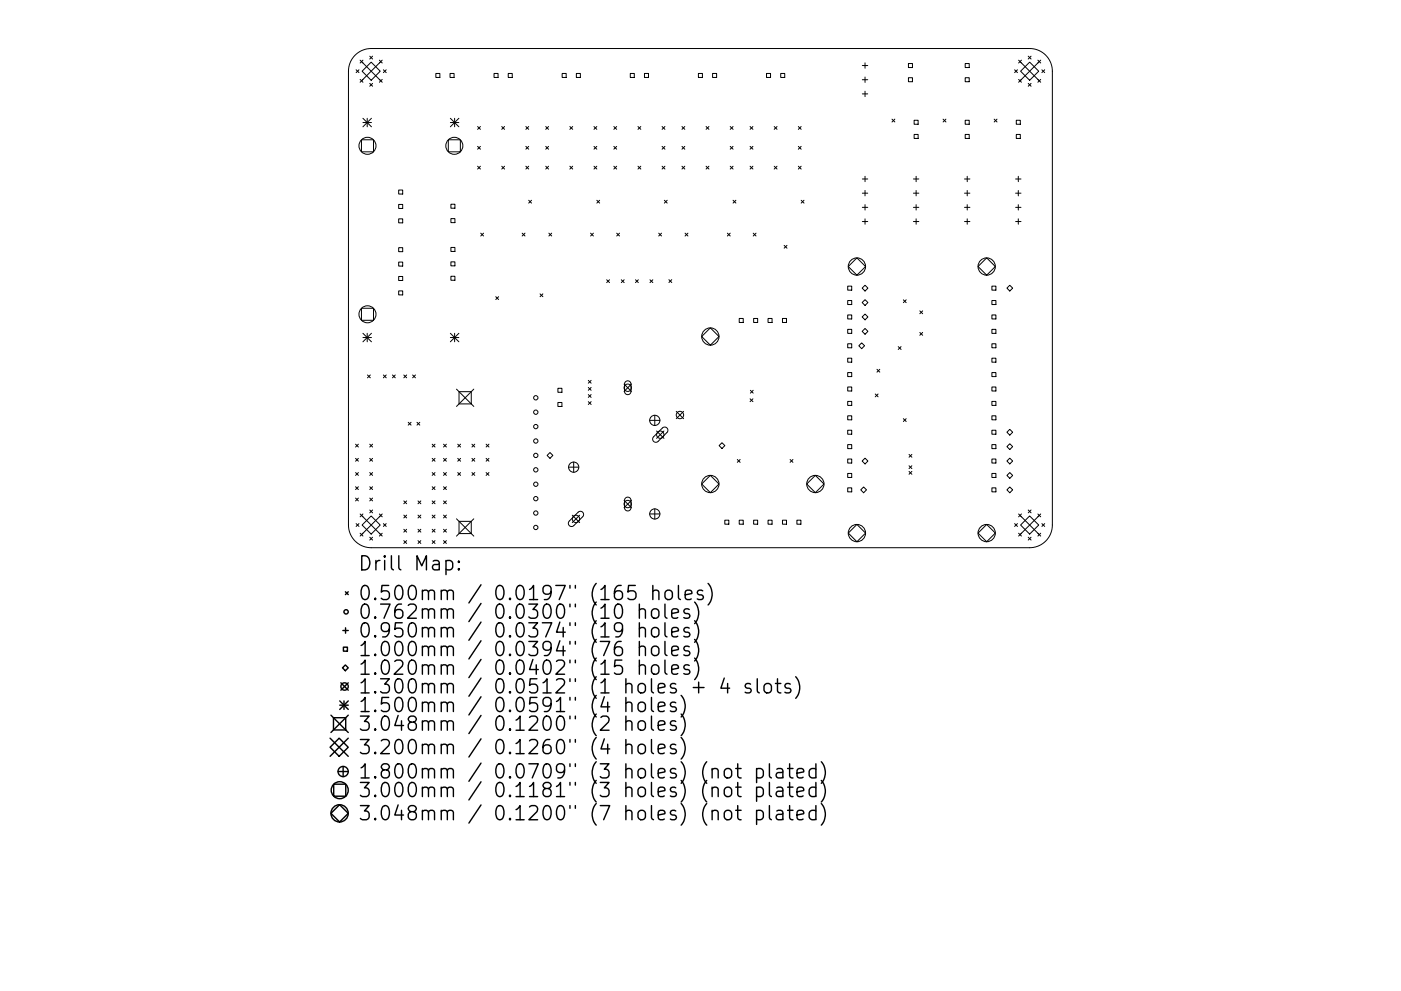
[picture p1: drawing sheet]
<svg xmlns="http://www.w3.org/2000/svg" width="297mm" height="210mm" viewBox="0 0 297 210" stroke-linecap="round" stroke-linejoin="round" font-family="sans-serif">
<defs><g id="words">
<g font-size="4.2">
<text x="75.8" y="121.1">Drill Map:</text>
<text x="75.8" y="127.4">0.500mm / 0.0197&quot; (165 holes)</text>
<text x="75.8" y="131.3">0.762mm / 0.0300&quot; (10 holes)</text>
<text x="75.8" y="135.3">0.950mm / 0.0374&quot; (19 holes)</text>
<text x="75.8" y="139.2">1.000mm / 0.0394&quot; (76 holes)</text>
<text x="75.8" y="143.2">1.020mm / 0.0402&quot; (15 holes)</text>
<text x="75.8" y="147.2">1.300mm / 0.0512&quot; (1 holes + 4 slots)</text>
<text x="75.8" y="151.1">1.500mm / 0.0591&quot; (4 holes)</text>
<text x="75.8" y="155.1">3.048mm / 0.1200&quot; (2 holes)</text>
<text x="75.8" y="160">3.200mm / 0.1260&quot; (4 holes)</text>
<text x="75.8" y="165.2">1.800mm / 0.0709&quot; (3 holes) (not plated)</text>
<text x="75.8" y="169.2">3.000mm / 0.1181&quot; (3 holes) (not plated)</text>
<text x="75.8" y="174.1">3.048mm / 0.1200&quot; (7 holes) (not plated)</text>
</g>
</g></defs>
<g fill="none" stroke="#000" stroke-width=".21">
<path d="M75.3 11.7a4.8 4.8 0 0 1 3.4-1.4h139.6a4.8 4.8 0 0 1 4.8 4.8v96.3a4.8 4.8 0 0 1-4.8 4.8h-139.6a4.8 4.8 0 0 1-4.8-4.8v-96.3a4.8 4.8 0 0 1 1.4-3.4zM75.5 14.8l.6 .6M76.1 14.8l-.6 .6M76.4 12.8l4.2 4.2M76.4 16.9l.6 .6M76.8 15.1l1.9-1.9 1.9 1.9-1.9 1.9zM77 12.8l-.6 .6M78.4 17.7l.6 .6M78.4 11.9l.6 .6M79 11.9l-.6 .6M79 17.7l-.6 .6M80.4 12.8l.6 .6"/>
<path d="M80.4 16.9l.6 .6M81 12.8l-4.6 4.7M81 16.9l-.6 .6M81.3 14.8l.6 .6M81.9 14.8l-.6 .6M92.4 15.6h.9v.8h-.9zM95.4 15.6h.9v.8h-.9zM104.7 15.6h.9v.8h-.9zM107.8 15.6h.8v.8h-.8zM119.2 15.6h.8v.8h-.8zM122.2 15.6h.9v.8h-.9zM133.6 15.6h.9v.8h-.9z"/>
<path d="M136.6 15.6h.9v.8h-.9zM148.1 15.6h.8v.8h-.8zM151.1 15.6h.8v.8h-.8zM162.5 15.6h.9v.8h-.9zM165.5 15.6h.9v.8h-.9zM182.8 13.9h1.2M182.8 16.9h1.2M182.8 19.9h1.2M183.4 13.3v1.2M183.4 16.3v1.2M183.4 19.4v1.1M192.6 13.5h.9v.8h-.9z"/>
<path d="M192.6 16.5h.9v.8h-.9zM204.6 13.5h.9v.8h-.9zM204.6 16.5h.9v.8h-.9zM215.1 14.8l.6 .6M215.7 14.8l-.6 .6M216 12.8l4.7 4.7M216 16.9l.6 .6M216.4 15.1l1.9-1.9 1.9 1.9-1.9 1.9zM216.6 12.8l-.6 .6M218 17.7l.6 .6M218 11.9l.6 .6M218.6 11.9l-.6 .6"/>
<path d="M218.6 17.7l-.6 .6M220 12.8l.7 .6M220.7 12.8l-4.7 4.7M220.7 16.9l-.7 .6M220.9 14.8l.6 .6M221.5 14.8l-.6 .6M76.6 29.7h2.6v2.5h-2.6zM76.9 25.1l1.9 1.8M76.9 26h1.9M77.9 25.1v1.8M78.8 25.1l-1.9 1.8M95.1 29.7h2.5v2.5h-2.5z"/>
<path d="M95.5 26h1.8M95.5 25.1l1.8 1.8M96.4 25.1v1.8M97.3 25.1l-1.8 1.8M101.3 26.8l.6 .6M101.3 31.1l.6 .6M101.3 35.3l.6 .6M101.9 26.8l-.6 .6M101.9 31.1l-.6 .6M101.9 35.3l-.6 .6M106.4 26.8l.6 .6M106.4 35.3l.6 .6"/>
<path d="M107 26.8l-.6 .6M107 35.3l-.6 .6M111.5 26.8l.6 .6M111.5 31.1l.6 .6M111.5 35.3l.6 .6M112.1 26.8l-.6 .6M112.1 31.1l-.6 .6M112.1 35.3l-.6 .6M115.7 31.1l.6 .6M115.7 35.3l.6 .6M115.7 26.8l.6 .6M116.3 26.8l-.6 .6"/>
<path d="M116.3 31.1l-.6 .6M116.3 35.3l-.6 .6M120.8 26.8l.6 .6M120.8 35.3l.6 .6M121.4 26.8l-.6 .6M121.4 35.3l-.6 .6M125.9 26.8l.6 .6M125.9 31.1l.6 .6M125.9 35.3l.6 .6M126.5 26.8l-.6 .6M126.5 31.1l-.6 .6M126.5 35.3l-.6 .6"/>
<path d="M130.1 31.1l.6 .6M130.1 35.3l.6 .6M130.1 26.8l.6 .6M130.7 26.8l-.6 .6M130.7 31.1l-.6 .6M130.7 35.3l-.6 .6M135.3 26.8l.6 .6M135.3 35.3l.6 .6M135.9 26.8l-.6 .6M135.9 35.3l-.6 .6M140.4 26.8l.6 .6M140.4 31.1l.6 .6"/>
<path d="M140.4 35.3l.6 .6M141 35.3l-.6 .6M141 26.8l-.6 .6M141 31.1l-.6 .6M144.6 31.1l.6 .6M144.6 35.3l.6 .6M144.6 26.8l.6 .6M145.2 26.8l-.6 .6M145.2 31.1l-.6 .6M145.2 35.3l-.6 .6M149.7 26.8l.6 .6M149.7 35.3l.6 .6"/>
<path d="M150.3 26.8l-.6 .6M150.3 35.3l-.6 .6M154.8 26.8l.6 .6M154.8 31.1l.6 .6M154.8 35.3l.6 .6M155.4 31.1l-.6 .6M155.4 26.8l-.6 .6M155.4 35.3l-.6 .6M159 31.1l.6 .6M159 26.8l.6 .6M159 35.3l.6 .6M159.6 26.8l-.6 .6"/>
<path d="M159.6 35.3l-.6 .6M159.6 31.1l-.6 .6M164.1 26.8l.6 .6M164.1 35.3l.6 .6M164.7 26.8l-.6 .6M164.7 35.3l-.6 .6M169.3 26.8l.6 .6M169.3 31.1l.6 .6M169.3 35.3l.6 .6M169.9 26.8l-.6 .6M169.9 31.1l-.6 .6M169.9 35.3l-.6 .6"/>
<path d="M182.8 38h1.2M183.4 37.4v1.1M189.1 25.3l.6 .6M189.7 25.3l-.6 .6M193.7 38h1.1M193.8 25.5h.9v.9h-.9zM193.8 28.5h.9v.9h-.9zM194.2 37.4v1.1M200 25.3l.6 .6M200.6 25.3l-.6 .6M204.5 38h1.1M204.6 25.5h.9v.9h-.9z"/>
<path d="M204.6 28.5h.9v.9h-.9zM205.1 37.4v1.1M210.8 25.3l.6 .6M211.4 25.3l-.6 .6M215.3 38h1.2M215.5 25.5h.8v.9h-.8zM215.5 28.5h.8v.9h-.8zM215.9 37.4v1.1M84.5 40.3h.9v.9h-.9zM84.5 43.4h.9v.8h-.9zM84.5 46.4h.9v.9h-.9zM84.5 52.5h.9v.9h-.9z"/>
<path d="M84.5 55.6h.9v.9h-.9zM84.5 58.7h.9v.8h-.9zM95.6 43.3h.9v.9h-.9zM95.6 46.4h.9v.8h-.9zM95.6 52.5h.9v.8h-.9zM95.6 55.6h.9v.8h-.9zM95.6 58.6h.9v.9h-.9zM101.9 49.5l.6 .6M102.5 49.5l-.6 .6M110.7 49.5l.6 .6M111.3 49.5l-.6 .6M112.1 42.5l.6 .6"/>
<path d="M112.7 42.5l-.6 .6M116.4 49.5l.6 .6M117 49.5l-.6 .6M125.2 49.5l.6 .6M125.8 49.5l-.6 .6M126.5 42.5l.6 .6M127.1 42.5l-.6 .6M128.6 59.4l.6 .6M129.2 59.4l-.6 .6M130.7 49.5l.7 .6M131.4 49.5l-.7 .6M131.7 59.4l.6 .6"/>
<path d="M132.3 59.4l-.6 .6M134.7 59.4l.6 .6M135.3 59.4l-.6 .6M137.8 59.4l.6 .6M138.4 59.4l-.6 .6M139.7 49.5l.6 .6M140.3 49.5l-.6 .6M140.9 42.5l.6 .6M141.5 42.5l-.6 .6M141.8 59.3l.6 .6M142.4 59.3l-.6 .6M145.3 49.5l.6 .6"/>
<path d="M145.9 49.5l-.6 .6M154.2 49.5l.6 .6M154.8 49.5l-.6 .6M155.4 42.5l.6 .6M156 42.5l-.6 .6M159.7 49.5l.6 .6M160.3 49.5l-.6 .6M166.3 52.1l.6 .6M166.9 52.1l-.6 .6M169.9 42.5l.6 .6M170.5 42.5l-.6 .6M179.8 56.5l1.9-1.8 1.8 1.8-1.8 1.9z"/>
<path d="M182.8 41h1.2M182.8 44h1.2M182.8 47h1.2M183.4 40.4v1.2M183.4 43.4v1.2M183.4 46.4v1.2M193.7 41h1.1M193.7 44h1.1M193.7 47h1.1M194.2 40.4v1.2M194.2 43.4v1.2M194.2 46.4v1.2"/>
<path d="M204.5 41h1.1M204.5 44h1.1M204.5 47h1.1M205.1 40.4v1.2M205.1 43.4v1.2M205.1 46.4v1.2M207.4 56.5l1.8-1.8 1.8 1.8-1.8 1.9zM215.3 41h1.2M215.3 44h1.2M215.3 47h1.2M215.9 40.4v1.2M215.9 43.4v1.2"/>
<path d="M215.9 46.4v1.2M76.6 65.4h2.6v2.6h-2.6zM76.9 70.7l1.9 1.8M76.9 71.6h1.9M77.9 70.7v1.8M77.9 79.6l.6 .6M78.5 79.6l-.6 .6M78.8 70.7l-1.9 1.8M81.3 79.6l.6 .6M81.9 79.6l-.6 .6M83.2 79.6l.6 .6M83.8 79.6l-.6 .6"/>
<path d="M84.5 61.7h.9v.9h-.9zM85.6 79.6l.6 .6M86.2 79.6l-.6 .6M87.5 79.6l.6 .6M88.1 79.6l-.6 .6M95.5 71.6h1.8M95.5 70.7l1.8 1.8M96.4 70.7v1.8M97.3 70.7l-1.8 1.8M105.1 62.9l.6 .7M105.7 62.9l-.6 .7M114.5 62.3l.6 .6"/>
<path d="M115.1 62.3l-.6 .6M150.6 69.6l1.8 1.8-1.8 1.8-1.8-1.8zM156.7 67.6h.9v.8h-.9zM159.8 67.6h.8v.8h-.8zM162.8 67.6h.9v.8h-.9zM165.9 67.6h.9v.8h-.9zM179.7 60.7h.9v.9h-.9zM179.7 63.8h.9v.8h-.9zM179.7 66.8h.9v.9h-.9zM179.7 69.9h.9v.8h-.9zM179.7 72.9h.9v.9h-.9zM179.7 76h.9v.8h-.9z"/>
<path d="M179.7 79h.9v.9h-.9zM182.7 72.7l.6 .7-.6 .6-.6-.6zM183.4 60.5l.6 .6-.6 .6-.6-.6zM183.4 63.6l.6 .6-.6 .6-.6-.6zM183.4 66.6l.6 .6-.6 .7-.6-.7zM183.4 69.7l.6 .6-.6 .6-.6-.6zM185.9 78.4l.6 .6M186.5 78.4l-.6 .6M190.4 73.5l.6 .6M191 73.5l-.6 .6M191.5 63.6l.6 .6M192.1 63.6l-.6 .6"/>
<path d="M195 66l.6 .6M195 70.5l.6 .6M195.6 66l-.6 .6M195.6 70.5l-.6 .6M210.3 60.7h.9v.9h-.9zM210.3 63.8h.9v.8h-.9zM210.3 66.8h.9v.9h-.9zM210.3 69.9h.9v.8h-.9zM210.3 72.9h.9v.9h-.9zM210.3 76h.9v.8h-.9zM210.3 79h.9v.9h-.9zM213.5 61.1l.6-.6 .6 .6-.6 .6z"/>
<path d="M75.4 94.2l.6 .6M75.4 97.3l.6 .6M76 94.2l-.6 .6M76 97.3l-.6 .6M78.4 97.3l.6 .6M78.4 94.2l.6 .6M79 94.2l-.6 .6M79 97.3l-.6 .6M86.6 89.6l.6 .6M87.2 89.6l-.6 .6M88.4 89.6l.6 .6M89 89.6l-.6 .6"/>
<path d="M91.6 94.2l.6 .6M91.6 97.3l.6 .6M92.2 94.2l-.6 .6M92.2 97.3l-.6 .6M94 94.2l.6 .6M94 97.3l.6 .6M94.6 94.2l-.6 .6M94.6 97.3l-.6 .6M96.8 82.6l3.7 3.6M97 97.3l.7 .6M97 94.2l.7 .6M97.3 83.1h2.6v2.6h-2.6z"/>
<path d="M97.7 94.2l-.7 .6M97.7 97.3l-.7 .6M100.1 97.3l.6 .6M100.1 94.2l.6 .6M100.5 82.6l-3.7 3.6M100.7 94.2l-.6 .6M100.7 97.3l-.6 .6M103.1 97.3l.6 .6M103.1 94.2l.6 .6M103.7 97.3l-.6 .6M103.7 94.2l-.6 .6M116.6 96l.6 .6-.6 .6-.6-.6z"/>
<path d="M118.3 82.4h.8v.8h-.8zM118.3 85.4h.8v.8h-.8zM120.5 99.1h2.2M121.6 98v2.2M124.7 80.7l.6 .6M124.7 82.2l.6 .6M124.7 83.7l.6 .6M124.7 85.2l.6 .6M125.3 80.7l-.6 .6M125.3 82.2l-.6 .6M125.3 83.7l-.6 .6M125.3 85.2l-.6 .6"/>
<path d="M132.3 81.5l1.6 1.5M132.6 81a.68 .68 0 0 1 .8-.1 .68 .68 0 0 1 .4 .6v1.5a.68 .68 0 0 1-.7 .7 .68 .68 0 0 1-.7-.7v-1.6zM133.9 81.5l-1.6 1.5M137.7 89.2h2.2M138.8 88.1v2.2M139.2 91.4l1.6 1.6M140.4 90.8a.68 .68 0 0 1 1 0 .68 .68 0 0 1 0 1l-1.9 1.8a.68 .68 0 0 1-.9 0 .68 .68 0 0 1 0-.9zM140.8 91.4l-1.6 1.6M143.4 87.3l1.5 1.5M144.9 87.3l-1.5 1.5M152.5 94.5l.6-.6 .6 .6-.6 .7zM156.3 97.5l.6 .6"/>
<path d="M156.9 97.5l-.6 .6M159 84.6l.6 .6M159.1 82.8l.6 .6M159.6 84.6l-.6 .6M159.7 82.8l-.6 .6M167.5 97.5l.6 .6M168.1 97.5l-.6 .6M179.7 82.1h.9v.9h-.9zM179.7 85.2h.9v.8h-.9zM179.7 88.2h.9v.9h-.9zM179.7 91.3h.9v.8h-.9zM179.7 94.3h.9v.9h-.9z"/>
<path d="M179.7 97.4h.9v.8h-.9zM183.4 97.2l.6 .6-.6 .6-.6-.6zM185.6 83.6l.6 .6M186.2 83.6l-.6 .6M191.5 88.8l.6 .6M192.1 88.8l-.6 .6M192.7 96.4l.6 .6M192.7 98.8l.6 .6M193.3 96.4l-.6 .6M193.3 98.8l-.6 .6M210.3 82.1h.9v.9h-.9zM210.3 85.2h.9v.8h-.9z"/>
<path d="M210.3 88.2h.9v.9h-.9zM210.3 91.3h.9v.8h-.9zM210.3 94.3h.9v.9h-.9zM210.3 97.4h.9v.8h-.9zM213.5 94.8l.6-.7 .6 .7-.6 .6zM214.1 91.1l.6 .6-.6 .6-.6-.6zM214.1 97.2l.6 .6-.6 .6-.6-.6zM75.4 100.3l.6 .6M75.4 103.3l.6 .6M75.4 105.7l.6 .6M75.5 111.1l.6 .6M76 100.3l-.6 .6"/>
<path d="M76 103.3l-.6 .6M76 105.7l-.6 .6M76.1 111.1l-.6 .6M76.4 109l4.6 4.7M76.4 113.1l.6 .6M77 109l-.6 .7M78.4 100.3l.6 .6M78.4 103.3l.6 .6M78.4 114l.6 .6M78.4 105.7l.6 .6M78.4 108.2l.6 .6M78.7 109.5l1.9 1.9-1.9 1.9-1.9-1.9z"/>
<path d="M79 100.3l-.6 .6M79 108.2l-.6 .6M79 103.3l-.6 .6M79 105.7l-.6 .6M79 114l-.6 .6M80.4 109l.6 .7M81 109l-4.6 4.7M81 113.1l-.6 .6M81.3 111.1l.6 .6M81.9 111.1l-.6 .6M85.6 106.3l.6 .6M85.6 109.3l.6 .6"/>
<path d="M85.6 112.3l.6 .6M85.6 114.7l.6 .6M86.2 106.3l-.6 .6M86.2 109.3l-.6 .6M86.2 112.3l-.6 .6M86.2 114.7l-.6 .6M88.6 109.3l.6 .6M88.6 106.3l.6 .6M88.6 112.3l.6 .6M88.6 114.7l.6 .6M89.2 106.3l-.6 .6M89.2 109.3l-.6 .6"/>
<path d="M89.2 112.3l-.6 .6M89.2 114.7l-.6 .6M91.6 112.3l.6 .6M91.6 109.3l.6 .6M91.6 100.3l.6 .6M91.6 103.3l.6 .6M91.6 106.3l.6 .6M91.6 114.7l.6 .6M92.2 100.3l-.6 .6M92.2 103.3l-.6 .6M92.2 106.3l-.6 .6M92.2 109.3l-.6 .6"/>
<path d="M92.2 112.3l-.6 .6M92.2 114.7l-.6 .6M94 100.3l.6 .6M94 103.3l.6 .6M94 106.3l.6 .6M94 109.3l.6 .6M94 112.3l.6 .6M94 114.7l.6 .6M94.6 106.3l-.6 .6M94.6 109.3l-.6 .6M94.6 112.3l-.6 .6M94.6 100.3l-.6 .6"/>
<path d="M94.6 103.3l-.6 .6M94.6 114.7l-.6 .6M96.8 110.1l3.7 3.6M97 100.3l.7 .6M97.3 110.6h2.6v2.6h-2.6zM97.7 100.3l-.7 .6M100.1 100.3l.6 .6M100.5 110.1l-3.7 3.6M100.7 100.3l-.6 .6M103.1 100.3l.6 .6M103.7 100.3l-.6 .6M120.7 110.5l1.9-1.8a.68 .68 0 0 1 .9 0 .68 .68 0 0 1 0 .9l-1.8 1.9a.68 .68 0 0 1-1 0 .68 .68 0 0 1 0-1z"/>
<path d="M121.3 109.3l1.6 1.6M122.9 109.3l-1.6 1.6M132.3 106.2l1.6 1.5M132.6 105.7a.68 .68 0 0 1 .8-.2 .68 .68 0 0 1 .4 .7v1.5a.68 .68 0 0 1-.7 .7 .68 .68 0 0 1-.7-.7v-1.6zM133.9 106.2l-1.6 1.5M137.7 109h2.2M138.8 108v2.1M150.6 100.9l1.8 1.8-1.8 1.8-1.8-1.8zM153.7 110.4h.8v.8h-.8zM156.7 110.4h.9v.8h-.9zM159.8 110.4h.8v.8h-.8zM162.8 110.4h.9v.8h-.9z"/>
<path d="M165.9 110.4h.9v.8h-.9zM169 110.4h.8v.8h-.8zM171 102.7l1.9-1.8 1.8 1.8-1.8 1.8zM179.7 100.4h.9v.9h-.9zM179.7 103.5h.9v.9h-.9zM179.8 113.1l1.9-1.8 1.8 1.8-1.8 1.8zM183.1 103.3l.6 .6-.6 .6-.6-.6zM192.7 100l.6 .6M193.3 100l-.6 .6M207.4 113.1l1.8-1.8 1.8 1.8-1.8 1.8zM210.3 100.4h.9v.9h-.9zM210.3 103.5h.9v.9h-.9z"/>
<path d="M213.5 100.9l.6-.6 .6 .6-.6 .6zM214.1 103.3l.6 .6-.6 .6-.6-.6zM215.1 111.1l.6 .6M215.7 111.1l-.6 .6M216 109l4.7 4.7M216 113.1l.6 .6M216.4 111.4l1.9-1.9 1.9 1.9-1.9 1.9zM216.6 109l-.6 .7M218 114l.6 .6M218 108.2l.6 .6M218.6 108.2l-.6 .6M218.6 114l-.6 .6"/>
<path d="M220 109l.7 .7M220.7 109l-4.7 4.7M220.7 113.1l-.7 .6M220.9 111.1l.6 .6M221.5 111.1l-.6 .6"/>
<circle cx="77.9" cy="30.9" r="1.81"/>
<circle cx="96.3" cy="30.9" r="1.81"/>
<circle cx="181.7" cy="56.5" r="1.83"/>
<circle cx="209.2" cy="56.5" r="1.83"/>
<circle cx="77.9" cy="66.7" r="1.81"/>
<circle cx="150.6" cy="71.4" r="1.83"/>
<circle cx="113.6" cy="87.5" r=".46"/>
<circle cx="113.6" cy="99.7" r=".46"/>
<circle cx="113.6" cy="96.6" r=".46"/>
<circle cx="113.6" cy="93.6" r=".46"/>
<circle cx="113.6" cy="84.4" r=".46"/>
<circle cx="113.6" cy="90.5" r=".46"/>
<circle cx="121.6" cy="99.1" r="1.08"/>
<circle cx="133.1" cy="82.3" r=".78"/>
<circle cx="138.8" cy="89.2" r="1.08"/>
<circle cx="140" cy="92.2" r=".78"/>
<circle cx="144.2" cy="88.1" r=".78"/>
<circle cx="113.6" cy="111.9" r=".46"/>
<circle cx="113.6" cy="102.7" r=".46"/>
<circle cx="113.6" cy="108.9" r=".46"/>
<circle cx="113.6" cy="105.8" r=".46"/>
<circle cx="122.1" cy="110.1" r=".78"/>
<circle cx="133.1" cy="106.9" r=".78"/>
<circle cx="138.8" cy="109" r="1.08"/>
<circle cx="150.6" cy="102.7" r="1.83"/>
<circle cx="172.9" cy="102.7" r="1.83"/>
<circle cx="181.7" cy="113.1" r="1.83"/>
<circle cx="209.2" cy="113.1" r="1.83"/>
</g>
<g fill="none" stroke="#000" stroke-width=".3">
<path d="M94.6 119.1l.8-.2 .6 .6v.8l-.3 .5-.3 .1-.8-.1M97.3 119.1l.1 .1-.1 .1-.2-.1 .2-.1v.2M72.7 133.8h1.1M72.8 137.3h.9v.9h-.9zM73.2 125.6l.6 .6M73.3 133.2v1.1M73.8 125.6l-.6 .6M97.3 120.6l.1 .2-.1 .1-.2-.1 .2-.2v.3M130.7 128.3a.71 .71 0 0 1 1.1 .4 1.76 1.76 0 0 1-.5 2.5 .77 .77 0 0 1-.9-.6 2.34 2.34 0 0 1 .3-2.3zM131.7 136.1a1.19 1.19 0 0 0-1.4 1.3v1.1l.3 .4 .8 .2 .4-.3 .2-1-.3-.4-.9-.2-.5 .6M132 133.4l-.6 .6-.8-.2-.3-.4v-.7l.3-.4 .8-.2 .4 .3a1.98 1.98 0 0 1-.7 2.7h-.5M134.7 124.2h-1.4l-.2 1.4 .5-.2 1 .1 .2 .4-.1 1-.4 .3h-.7l-.5-.3"/>
<path d="M135.6 129.5a.74 .74 0 0 1 1.2 .1v1.6M135.6 133.4a.74 .74 0 0 1 1.2 .2v1.5M135.6 137.4a.74 .74 0 0 1 1.2 .1v1.6M135.6 128.2v3M135.6 132.1v3M135.6 136.1v3M138.3 133.4a.81 .81 0 0 1 .8-.3 .81 .81 0 0 1 .6 .6v.9a.81 .81 0 0 1-.8 .6 .81 .81 0 0 1-.8-.6v-.9zM138.4 125.5a.74 .74 0 0 1 1.3 .1v1.6M138.4 129.3a.81 .81 0 0 1 1.3 .4v.9a.81 .81 0 0 1-.8 .6 .81 .81 0 0 1-.8-.6v-.9zM138.4 137.2a.81 .81 0 0 1 1.3 .5v.8a.81 .81 0 0 1-.8 .6 .81 .81 0 0 1-.8-.6v-.8zM138.4 124.2v3M141 128.2v2.5l.4 .5"/>
<path d="M141 132.1v2.6l.4 .4M141 136.1v2.6l.4 .4M141.1 125.5a.81 .81 0 0 1 .8-.3 .81 .81 0 0 1 .7 .6v.8a.81 .81 0 0 1-.8 .6 .81 .81 0 0 1-.8-.6v-.8zM142.4 130.2l1.4-.3-.1-.6-.9-.1-.4 .4v1.1l.2 .3 .2 .2 .9-.2M142.4 134.1l1.4-.3-.1-.5-.9-.2-.4 .5v1.1l.2 .3 .2 .1 .9-.1M142.4 138.1l1.4-.3-.1-.6-.9-.1-.4 .4v1.2l.2 .2 .2 .2 .9-.2M143.8 124.2v2.6l.5 .4M145.3 126.2l1.4-.3-.1-.5-.9-.2-.4 .4v1.2l.1 .3 .3 .1 .9-.1M146.1 129.3l-.7-.1-.4 .4 .1 .4 1 .3 .2 .3-.2 .4-.3 .2-.8-.2M146.1 133.3l-.7-.2-.4 .5 .1 .4 1 .3 .2 .3-.2 .4-.3 .1-.8-.1M146.1 137.2l-.7-.1-.4 .4 .1 .4 1 .3 .2 .3-.2 .4-.3 .2-.8-.2M147.3 127.7a3.4 3.4 0 0 1 0 4.6"/>
<path d="M147.3 131.7a3.4 3.4 0 0 1 0 4.6M147.3 135.7a3.4 3.4 0 0 1 0 4.5M147.3 139.6a3.4 3.4 0 0 1 0 4.6M149 125.4l-.7-.2-.5 .4 .2 .5 1 .3 .1 .2-.1 .5-.3 .1-.9-.1M150.1 123.8a3.4 3.4 0 0 1 0 4.6M70 158.5l1.9-1.9 1.9 1.9-1.9 2zM70 156.6l3.8 3.9M70.2 151.7l3.6 3.7M70.7 152.3h2.6v2.6h-2.6zM72 148.7l1.8 1.8M72 149.6h1.8M72.3 144.9l1.5 1.5"/>
<path d="M72.6 141.7l.6-.6 .6 .6-.6 .6zM72.9 148.7v1.8M73.8 144.9l-1.5 1.5M73.8 148.7l-1.8 1.8M73.8 151.7l-3.6 3.7M73.8 156.6l-3.8 3.9M131.8 140h-1.4l-.1 1.5 .4-.3 1 .1 .3 .5-.2 1-.4 .2h-.7l-.4-.2M132.7 149.3a.75 .75 0 0 1 1.3 .1v1.6M132.7 153.2a.74 .74 0 0 1 1.3 .2v1.5M132.7 158.2a.74 .74 0 0 1 1.3 .1v1.6M132.7 148v3M132.7 151.9v3"/>
<path d="M132.7 156.9v3M135.4 149.3a.81 .81 0 0 1 .8-.3 .81 .81 0 0 1 .6 .5v.9a.81 .81 0 0 1-.7 .6 .81 .81 0 0 1-.8-.6v-.9zM135.4 153.2a.81 .81 0 0 1 .8-.3 .81 .81 0 0 1 .6 .6v.9a.81 .81 0 0 1-.7 .6 .81 .81 0 0 1-.8-.6v-.9zM135.4 158.2a.81 .81 0 0 1 .8-.3 .81 .81 0 0 1 .6 .6v.8a.81 .81 0 0 1-.7 .6 .81 .81 0 0 1-.8-.6v-.8zM135.6 141.3a.74 .74 0 0 1 1.2 .2v1.5M135.6 140v3M138.1 148v2.5l.5 .5M138.1 151.9v2.6l.5 .4M138.1 156.9v2.6l.5 .4M138.3 141.3a.81 .81 0 0 1 .8-.3 .81 .81 0 0 1 .6 .6v.9a.81 .81 0 0 1-.8 .6 .81 .81 0 0 1-.8-.6v-.9zM139.6 150l1.4-.3-.2-.6-.8-.1-.4 .4v1.1l.1 .3 .3 .2 .8-.2M139.6 153.9l1.4-.3-.2-.5-.8-.2-.4 .5v1.1l.1 .3 .3 .1 .8-.1"/>
<path d="M139.6 158.9l1.4-.3-.2-.6-.8-.1-.4 .4v1.2l.1 .3 .3 .1 .8-.1M141 140v2.6l.4 .4M142.4 142l1.4-.2-.1-.6-.9-.2-.4 .5v1.1l.2 .3 .2 .1 .9-.1M143.3 149.1l-.7-.1-.5 .4 .2 .4 1 .3 .1 .3-.1 .4-.3 .2-.9-.2M143.3 153.1l-.7-.2-.5 .5 .2 .4 1 .3 .1 .3-.1 .4-.3 .1-.9-.1M143.3 158l-.7-.1-.5 .4 .2 .5 1 .2 .1 .3-.1 .5-.3 .1-.9-.1M144.4 147.5a3.4 3.4 0 0 1 0 4.6M144.4 151.5a3.4 3.4 0 0 1 0 4.6M144.4 156.5a3.4 3.4 0 0 1 0 4.5M146.1 141.2l-.7-.2-.4 .5 .1 .4 1 .3 .2 .3-.2 .4-.3 .1-.8-.1M147 145.9h2.3M148.1 144.7v2.3"/>
<path d="M153.6 143.9l-.8 2.1h1.9M154.3 145v2M159.1 145.2l-.7-.2-.4 .4 .1 .5 1 .3 .2 .2-.2 .5-.3 .1-.8-.1M160.6 144v2.6l.4 .4M162.3 145.2a.81 .81 0 0 1 1.3 .4v.8a.81 .81 0 0 1-.8 .6 .81 .81 0 0 1-.8-.6v-.8zM164.4 145h1.2M164.8 144v2.6l.2 .3 .6 .1M167.6 145.2l-.8-.2-.4 .4 .2 .5 1 .3 .1 .2-.1 .5-.3 .1-.9-.1M168.7 143.6a3.4 3.4 0 0 1 0 4.6M70.2 172.6l1.8-1.9 1.8 1.9-1.8 1.8zM70.8 166.4h2.5v2.5h-2.5zM71.7 163.7h2.1"/>
<path d="M72.8 162.6v2.2M151 163.3a.74 .74 0 0 1 1.3 .2v1.5M151 167.3a.74 .74 0 0 1 1.3 .1v1.6M151 172.2a.74 .74 0 0 1 1.3 .1v1.6M153.7 163.3a.81 .81 0 0 1 .8-.3 .81 .81 0 0 1 .6 .6v.9a.81 .81 0 0 1-.8 .6 .81 .81 0 0 1-.7-.6v-.9zM153.7 167.3a.81 .81 0 0 1 .8-.3 .81 .81 0 0 1 .6 .6v.8a.81 .81 0 0 1-.8 .6 .81 .81 0 0 1-.7-.6v-.8zM153.7 172.2a.81 .81 0 0 1 .8-.3 .81 .81 0 0 1 .6 .6v.8a.81 .81 0 0 1-.8 .6 .81 .81 0 0 1-.7-.6v-.8zM156 163h1.1M156 167h1.1M156 171.9h1.1M156.4 162v2.6l.2 .3 .5 .1M156.4 166v2.6l.2 .3 .5 .1"/>
<path d="M156.4 170.9v2.6l.2 .3 .5 .1M160.4 163.2l.9-.2 .5 .6v.9l-.2 .4-.3 .1-.9-.1M160.4 167.2l.9-.2 .5 .6v.8l-.2 .5-.3 .1-.9-.1M160.4 172.1l.9-.2 .5 .6v.8l-.2 .5-.3 .1-.9-.1M160.4 163v3M160.4 167v3M160.4 171.9v3M163.1 162v2.6l.5 .4M163.1 166v2.6l.5 .4M163.1 170.9v2.6l.5 .4M164.7 163.2l.3-.2 .8 .2 .2 .3v1.5M164.7 167.2l.3-.2 .8 .2 .2 .2v1.6"/>
<path d="M164.7 172.1l.3-.2 .8 .2 .2 .2v1.6M166 163.8l-1 .1a.59 .59 0 0 0-.5 .6 .59 .59 0 0 0 .5 .5l1-.1M166 167.7l-1 .2a.59 .59 0 0 0-.5 .5 .59 .59 0 0 0 .5 .6l1-.1M166 172.6l-1 .2a.59 .59 0 0 0-.5 .5 .59 .59 0 0 0 .5 .6l1-.1M167 163h1.1M167 167h1.1M167 171.9h1.1M167.4 162v2.6l.2 .3 .5 .1M167.4 166v2.6l.2 .3 .5 .1M167.4 170.9v2.6l.2 .3 .5 .1M169 164l1.4-.2-.1-.6-.9-.2-.4 .5v1.1l.1 .3 .3 .1 .9-.1M169 168l1.4-.3-.1-.5-.9-.2-.4 .4v1.2l.1 .3 .3 .1 .9-.1"/>
<path d="M169 172.9l1.4-.3-.1-.5-.9-.2-.4 .4v1.2l.1 .3 .3 .1 .9-.1M173 163.2l-.9-.2-.5 .6v.9l.2 .4 .3 .1 .9-.1M173 167.2l-.9-.2-.5 .6v.8l.2 .5 .3 .1 .9-.1M173 172.1l-.9-.2-.5 .6v.8l.2 .5 .3 .1 .9-.1M173 162v3M173 166v3M173 170.9v3M174.1 161.6a3.4 3.4 0 0 1 0 4.6M174.1 165.6a3.4 3.4 0 0 1 0 4.6M174.1 170.5a3.4 3.4 0 0 1 0 4.6"/>
<circle cx="73.4" cy="129.8" r=".46"/>
<circle cx="73.1" cy="145.7" r=".78"/>
<circle cx="72" cy="172.6" r="1.83"/>
<circle cx="72" cy="167.7" r="1.81"/>
<circle cx="72.8" cy="163.7" r="1.08"/>
</g>
<use href="#words"/>
</svg>
